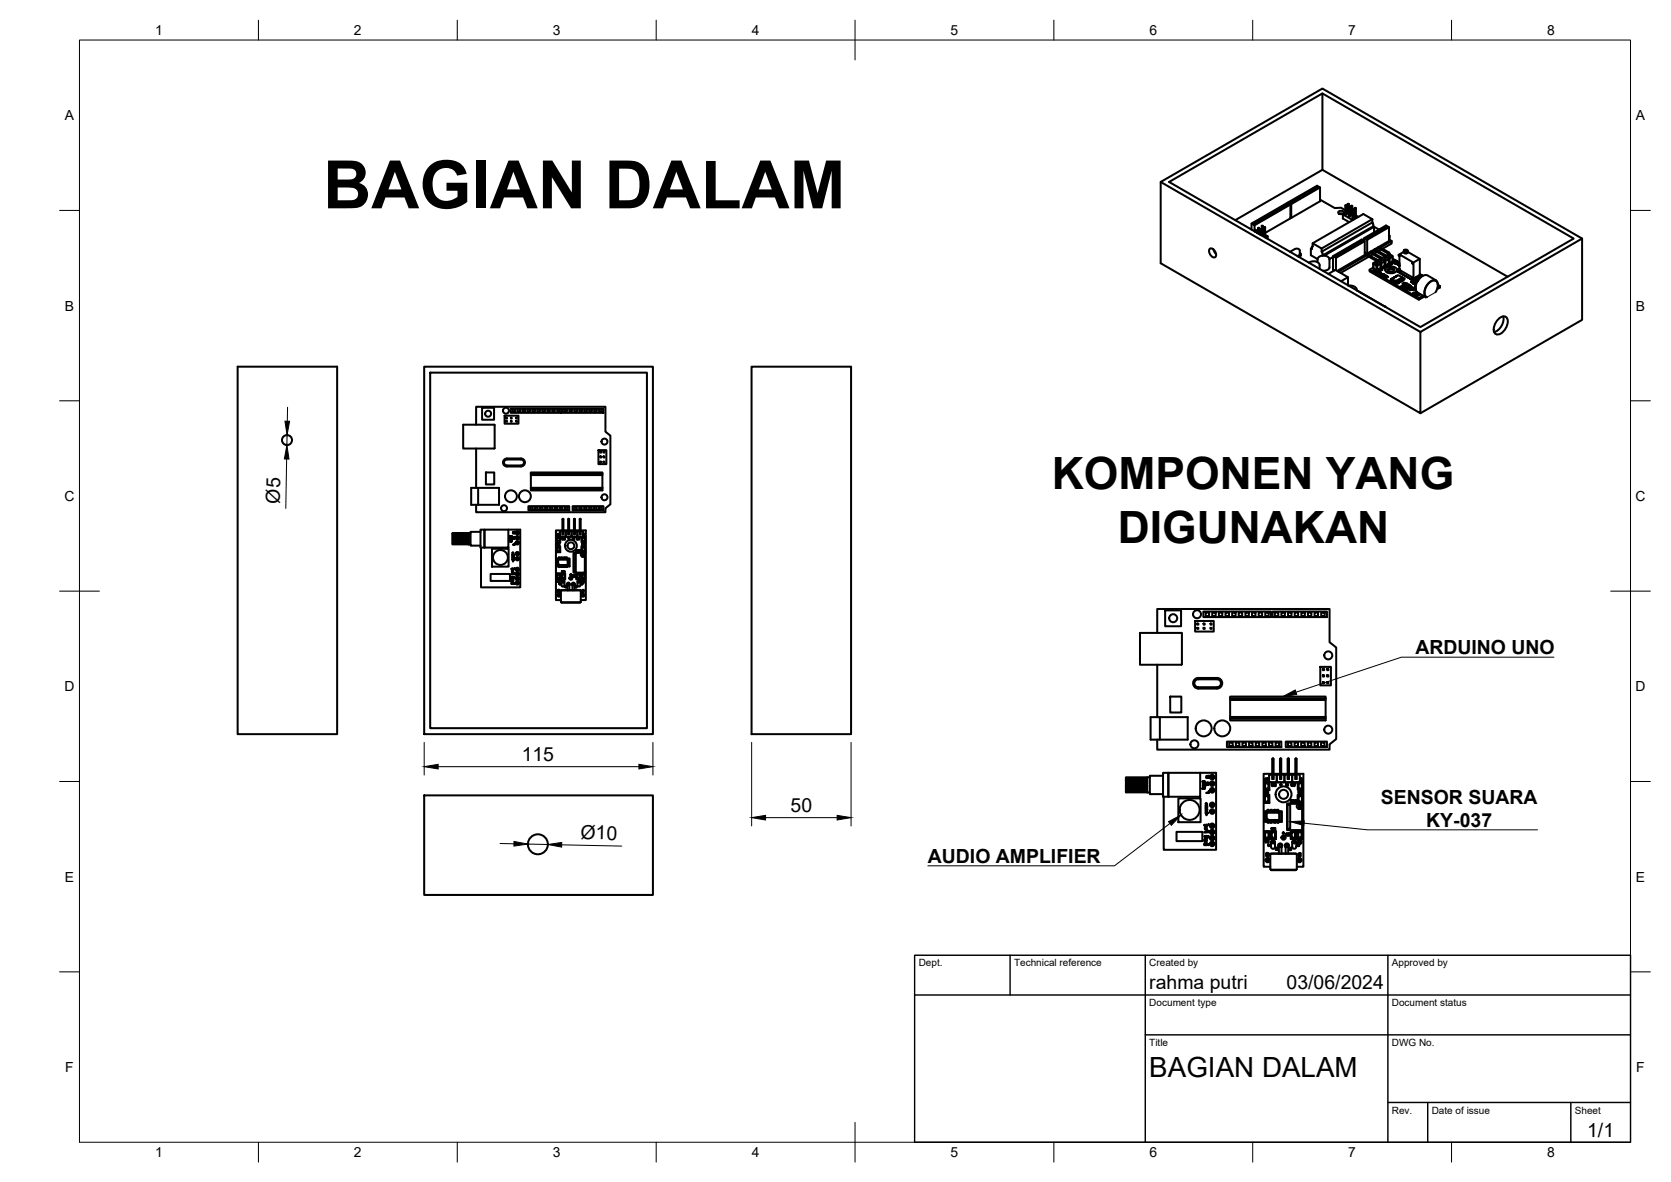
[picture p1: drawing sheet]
<svg xmlns="http://www.w3.org/2000/svg" width="420mm" height="297mm" viewBox="0 0 420 297" stroke-linecap="round" stroke-linejoin="round" font-family="sans-serif">
<defs><g id="words">
<text font-size="16.8" x="81.3" y="52.4">BAGIAN DALAM</text>
<g font-size="11.2">
<text x="264.5" y="122.9">KOMPONEN YANG</text>
<text x="281" y="136.4">DIGUNAKAN</text>
</g>
<text font-size="7" x="289" y="270.6">BAGIAN DALAM</text>
<g font-size="4.9">
<text x="70.3" y="126.5" transform="rotate(-89 70.3 126.5)">Ø5</text>
<text x="355.9" y="164.5">ARDUINO UNO</text>
<text x="131.2" y="191.2">115</text>
<text x="347.2" y="202">SENSOR SUARA</text>
<text x="198.8" y="204">50</text>
<text x="358.6" y="207.8">KY-037</text>
<text x="146" y="210.9" transform="rotate(1 146 210.9)">Ø10</text>
<text x="233.3" y="216.9">AUDIO AMPLIFIER</text>
<text x="289" y="248.5">rahma putri</text>
<text x="323.5" y="248.5">03/06/2024</text>
<text x="399.1" y="285.7">1/1</text>
</g>
<g font-size="3.5">
<text x="39" y="8.8">1</text>
<text x="89" y="8.8">2</text>
<text x="139" y="8.8">3</text>
<text x="189" y="8.8">4</text>
<text x="239" y="8.8">5</text>
<text x="289" y="8.8">6</text>
<text x="339" y="8.8">7</text>
<text x="389" y="8.8">8</text>
<text x="16.3" y="30.2">A</text>
<text x="411.3" y="30.2">A</text>
<text x="16.3" y="78">B</text>
<text x="411.3" y="78">B</text>
<text x="16.2" y="125.9">C</text>
<text x="411.2" y="125.9">C</text>
<text x="16.2" y="173.7">D</text>
<text x="411.2" y="173.7">D</text>
<text x="16.3" y="221.6">E</text>
<text x="411.3" y="221.6">E</text>
<text x="16.4" y="269.4">F</text>
<text x="411.4" y="269.4">F</text>
<text x="39" y="290.8">1</text>
<text x="89" y="290.8">2</text>
<text x="139" y="290.8">3</text>
<text x="189" y="290.8">4</text>
<text x="239" y="290.8">5</text>
<text x="289" y="290.8">6</text>
<text x="339" y="290.8">7</text>
<text x="389" y="290.8">8</text>
</g>
<g font-size="2.5">
<text x="231" y="242.9">Dept.</text>
<text x="255" y="242.9">Technical reference</text>
<text x="289" y="242.9">Created by</text>
<text x="350" y="242.9">Approved by</text>
<text x="289" y="252.8">Document type</text>
<text x="350" y="252.8">Document status</text>
<text x="289" y="262.9">Title</text>
<text x="350" y="262.9">DWG No.</text>
<text x="350" y="279.9">Rev.</text>
<text x="360" y="279.9">Date of issue</text>
<text x="396" y="279.9">Sheet</text>
</g>
</g></defs>
<!-- layer: Visible -->
<g fill="none" stroke="#000" stroke-width=".51">
<path d="M332.5 23.5l63.2 36.5-38.6 22.2-63.1-36.5 38.5-22.2v19.2l-21.9 12.6M291.8 45.7l65.3 37.7M314.7 57.7v-1.5l9-5.2 .8 .4v3.5l-6.4 3.6M314.7 56.2l.7 .4v1.5M315.1 56.1l.5-.3 .5 .3-.5 .3zM315.5 58.2v-.4l.1 .1v.3M315.5 57.8h.3M315.6 55.8v.6M315.6 57.9l.2-.1v.5M316 55.6l.5-.3 .4 .3-.4 .2zM316 58.5v-.4l.2 .5M316 58.1h.4"/>
<path d="M316.2 58.2l.2-.1v.6M316.3 58.1v-.8l.2 .1v1.3M316.3 57.3h.3M316.5 57.4l.1-.1v1.5M316.5 55.3v.5M316.9 59v-1.4l.1 .1v1.4M316.9 57.6h.3M316.9 58.8l-.1 .1M316.9 55.1l.5-.3 .4 .3-.4 .2zM317 57.7l.2-.1v1.5M317.2 56.8h.3M317.2 58.6h.1"/>
<path d="M317.4 54.8v.5M317.4 56.9l.1-.1v2.2l-.1 .1-.2-.1v-2.2l.2 .1v2.2M317.5 58.7l.3 .2M317.8 54.6l.4-.3 .5 .3-.5 .2zM317.8 57.1h.3M317.8 58.7l-.1 .1M318 57.2l.1-.1v2.2l-.1 .1-.2-.1v-2.2l.2 .1v2.2M318.1 59l.6 .4-.5 .3M318.2 54.3v.5M318.7 54l.4-.2 .5 .2-.5 .3zM318.7 59.4v.6M319.1 53.8v.5"/>
<path d="M319.6 53.5l.4-.2 .5 .2-.5 .3zM320 53.3v.5M320.4 53l.5-.2 .5 .2-.5 .3zM320.9 52.8v.5M321.3 52.5l.5-.3 .4 .3-.4 .3zM321.8 52.2v.6M322.2 52l.5-.3 .4 .3-.4 .3zM322.7 51.7v.6M323.1 51.5l.5-.3 .4 .3-.4 .3zM323.6 51.2v.6M323.9 51.1v-.3l7.3-4.1 .7 .4v3.5l-7.2 4.2-.2-.2M323.9 50.8l.8 .5v3.5"/>
<path d="M324.4 50.8l.4-.3 .5 .3-.5 .2zM324.5 51.4l-9.1 5.2M324.8 50.5v.5M325.2 50.3l.5-.3 .5 .3-.5 .2zM325.7 50v.5M326.1 49.7l.5-.2 .4 .2-.4 .3zM326.6 49.5v.5M327 49.2l.5-.2 .4 .2-.4 .3zM327.5 49v.5M327.9 48.7l.5-.2 .4 .2-.4 .3zM328.4 48.5v.5M328.8 48.2l.4-.3 .5 .3-.5 .3z"/>
<path d="M329.2 47.9v.6M329.7 47.7l.4-.3 .5 .3-.5 .3zM330.1 47.4v.6M330.6 47.2l.4-.3 .5 .3-.5 .3zM331 46.9v.6M331.9 50.2l3.7 2.1 1.6-.1 1.1 .6M331.9 47.1l-7.2 4.2M332.5 42.7l46.6 26.8M336.7 53.7l.5-.1 .5 .1M336.7 53.1l.5-.1a.58 .58 0 0 1 .7 .5l-.7 .3a.58 .58 0 0 1-.7-.5zM337.7 53.9v1l1.6 .9M337.7 53.9l2.4 1.4"/>
<path d="M338.3 53.5l-.6 .4M338.4 51.7l.2-.1v2.2l-.2 .1h-.1v-2.3l.1 .1v2.2M338.6 51.6h-.3M338.6 53l.2 .1M338.8 51.3h.4M338.8 53.2l-.2 .1M339 51.4l.2-.1v.8M339.1 53.6l-.3-.1v-2.2l.2 .1v2.2M339.1 52.1h.4M339.3 52.2l.2-.1v2.2l-.2 .1-.2-.1v-2.2l.2 .1v2.2M339.5 53.3l.2 .1M339.7 51.8h.3"/>
<path d="M339.9 51.9l.1-.1v2.2l-.1 .1-.2-.1v-2.2l.2 .1v2.2M340 53.6h.1M340 52.6h.4M340.2 52.7l.2-.1v2.3l-.2 .1-.2-.1v-2.3l.2 .1v2.3M340.4 53.8l.2 .2M340.6 52.3h.3M340.8 52.4l.1-.1v2.2l-.1 .1h-.2v-2.3l.2 .1v2.2M340.9 54.2l.6 .3M343 59.8l.8 .5v3.4M343.5 59.8l.4-.3 .5 .3-.5 .2zM343.9 59.5v.5M344.3 59.3l.5-.3 .4 .3-.4 .2z"/>
<path d="M344.8 59v.5M345.1 55.1v.8M345.1 55.1l-2.3-1.3-12.7 7.3M345.1 55.9l-12.8 7.4M345.1 55.1l-12.8 7.3M345.1 55.9l.2 .5M345.2 58.7l.5-.2 .4 .2-.4 .3zM345.3 56.4v.5l1.4 .8M345.3 56.9l-12.8 7.3M345.5 58.4v-1.4l-12.5 7.2M345.7 58.5v.5M346.1 58.2l.5-.2 .4 .2-.4 .3z"/>
<path d="M346.6 58v.5M347 57.7l.4-.2 .5 .2-.5 .3zM347.4 57.5v.5M347.9 57.2l.4-.3 .5 .3-.5 .3zM348.3 56.9v.6M349.2 59.1l.2 .1-.2 .9M349.2 57.1l-5.4 3.2M349.4 59.2l-.1 1M397.8 60l-40.7 23.4v20.5l-65.3-37.7v-20.5l40.7-23.4 65.3 37.7v20.4l-40.7 23.5M304.3 62.5a1.45 1.45 0 0 1 1.2 2.2 1.45 1.45 0 0 1-1.2-2.2zM305.1 62.7l.7 1.1M324.4 63.3l1.3-.8 .9 .1 .2 1.3-.5 .5"/>
<path d="M326.8 64.5l-.1 .1M326.8 64.3l-.3 .2M326.8 63.5l.3 .4-.3 .4M327.1 63.9v.4l-.3 .2M329.1 66l1.2-.4a1.32 1.32 0 0 1 1.5 1.1v.9M329.6 62.5v1.6l1.7 1M329.9 62l.2-.1-.3 .3v.4l-.2-.1 .2-.1M330.1 62v-.9l2.2 1.3v.9M331.3 65.9l.1-1 .6-.5 1.2-.1 .9 .5 .2 .4-.1 2.2-.7 .5-.8 .1M332.3 63.3l.3 .5M332.5 63.8v.4M332.5 64.2h.1"/>
<path d="M334 68.8l1.8-1 3.1 1.9-1.7 1M335.2 64.4l.7 .4v3.1M335.2 64.6l-.9 .5M335.4 68l-.2-.2v-3.4l7.2-4.2 .8 .4v3.5l-7 4M335.6 64.3l.5-.3 .4 .3-.4 .2zM336.1 64v.5M336.5 63.8l.5-.3 .4 .3-.4 .2zM337 63.5v.5M337.4 63.3l.4-.3 .5 .3-.5 .2zM337.8 63v.5M338.3 62.7l.4-.2 .5 .2-.5 .3zM338.7 62.5v.5"/>
<path d="M338.9 69.7v2l1.7 .3 .5 .6 .1 .4 6.9 4M339.2 62.2l.4-.2 .5 .2-.5 .3zM339.6 62v.5M340 61.7l.5-.2 .5 .2-.5 .3zM340.5 61.5v.5M340.9 61.2l.5-.3 .4 .3-.4 .3zM341.4 60.9v.6M341.8 60.7l.5-.3 .4 .3-.4 .3zM342.3 60.4v.6M343 60.5v-.7l5.5-3.1 .7 .4v3.5l-5.4 3.1-.6-.3M343 60.1l-.4 .2M343.2 60.6l-7.3 4.2"/>
<path d="M343.5 63.9v.2l2.6 1.6M343.7 64.2l-7.1 4.1M344.2 64.5l-7.1 4.1M344.6 63.3v.2l2.3 1.4M344.7 63.6l-.7 .4M345.2 63.9l-.7 .4M345.2 68l.5 .1-.2 .1zM345.3 66.1v1.4M345.3 67.2l-.9 .6M345.4 67.9l.3-.1v-.1l.3 .2zM345.6 62.7v.2l2.5 1.6M345.6 67.9v.1"/>
<path d="M345.7 67.9h.1zM345.7 63l-.7 .4M345.8 68.2l.7 .4v.2M345.8 68.3l-.1 .1 .9 .5 .6-.3-.2-.1 .1 .1M346 65.7l-.7 .6M346 65.7v.5l.2 .1 .2-.1v-.5M346.1 66.7h.2v1.2h-.2zM346.1 66.7l-.8-.4v1.2l.8 .4M346.2 65.8v.5M346.2 68l-.7 .4 1.1 .6 .7-.4-.7 .4-1.1-.6M346.2 63.3l-.6 .4M346.3 66.7l.8-.4v1.2l.2-.2h-.2"/>
<path d="M346.4 67.9l3.5-2zM346.4 65.7l-.3-.5-2.4-1.4-.2 .1 2.4 1.4 .3 .5M346.4 65.7l.7 .6M346.4 65.7l1 .4v1.2M346.4 67.9h-.1M346.6 62.1l.2-.1 2.4 1.4 .3 .5M346.6 62.1v.2l2.4 1.4M346.6 62.1l2.4 1.4M346.7 62.4l-.6 .4M346.8 67.9l.4 .1zM346.9 69.1l.2-.2 .3 .2-.1 .1zM346.9 67.9l.3 .1z"/>
<path d="M347 64.9l.1 .2M347 68.3v.2l-.5 .3-.7-.4v-.2l.5-.3 .7 .4-.5 .3M347 68.4l.3 .2M347.1 67.7l.2-.1 .3 .2-.3 .1zM347.1 66.1h.1M347.2 68.9l.1-.1 .4 .2zM347.2 67.7l.3 .1zM347.2 69.3l1.1 .7zM347.3 62.7l-.7 .4M347.4 66.1l.7-.4v1.2M347.4 69.3h.1h-.1l.9 .6 .5-.3-.1-.1 .1 .1M347.4 65.1l.7 .6"/>
<path d="M347.4 65.1v.5l-.2 .1-.2-.1v-.5l-.6 .4M347.4 65.1l1 .4v1.2M347.4 65.1l-.3-.5-2.4-1.4-.1 .1 2.5 1.5 .1 .9M347.5 69.2l.7 .4v.2M347.9 68.9l-.7 .4M348 67.2l.3 .1h-.3zM348.1 65.5h.1M348.1 66.7h.2M348.1 64l-2.3-1.4-.2 .1 2.4 1.4 .2 .3 .1 .7M348.2 64l.2 .5M348.3 70l.7-.4zM348.3 66.7l-.2 .1"/>
<path d="M348.4 65.5l.8-.4v1.2l.1-.2-.1 .1M348.4 67.4a1.95 1.95 0 0 1 2.8 .3 1.29 1.29 0 0 1-1.7 1 .9 .9 0 0 1-.9-.3 .9 .9 0 0 1-.2-1zM348.4 64.5l.8 .6M348.4 64.5v.5l-.1 .1-.2-.1v-.5l-.7 .4M348.4 64.5l1 .4v1.3M348.7 69.3v.2l-.5 .3-.7-.4v-.2l.5-.3 .7 .4-.5 .3M348.7 69.4l.3 .2M348.7 66.8l.1-.1a.19 .19 0 0 1 .3-.1 .21 .21 0 0 1-.1 .4v-.2zM349 67.6l.4-.2h.7l.5 .4a.99 .99 0 0 1-1.7 0zM349 68l.8-.3 .7 .3M349 63.5l.3 .5M349 63.7l.1 .2"/>
<path d="M349.1 63.9v.5l.2 .1 .2-.1v-.5l.7 .6M349.1 63.9l-.7 .4M349.2 64.9h.1M349.2 60.2l.7 .4-2.8 1.6M349.3 64v.5M349.4 64.9l.8-.4v1.2M349.4 66.3l.4 .2-.2 .1zM349.5 66.4l.3 .1zM349.6 66.3l.3-.2 .2 .2zM349.6 70.6l.2-.2-.2 .2 1.3 .7 .3-.2M349.8 70.2h-.1l.1 .1M349.8 70.2v.1"/>
<path d="M349.8 70.2h.1M349.8 70.3h.1M349.8 66.3h.2zM349.8 70.2l1.1 .6v.3l-1.1-.6zM349.8 70.1v.1M349.8 70.3l-.3 .3M349.9 60.6v.6l-2.3 1.3M349.9 65.9h.1M350 70l-.2 .1M350 70h.1M350 65.8l-.1 .1M350.1 70h.1"/>
<path d="M350.1 65.8l.2-.1-.2 .1 .9 .5 .6-.3-.2-.1 .2 .1M350.2 65.2l.2 .1-.2 .2M350.2 65.3h.1l-.1 .1M350.2 65l1.7 1M350.2 69.9h.1M350.2 69.9l-.1 .1M350.3 69.9h.1M350.3 69.9h-.1M350.3 65.6l.7 .4v.2M350.4 69.8l-.2 .1M350.4 69.8h.1M350.5 69.8h.1"/>
<path d="M350.7 69.7h.1M350.7 69.7l-.2 .1M350.7 65.4l-.5 .2M350.7 69.6v.1M350.7 65.3l-.4 .3v.2l.7 .4 .4-.2v-.2M350.7 65.3l.7 .5-.4 .2M350.8 69.5l-.1 .1M350.8 70.6h.2M350.9 69.5h.1M350.9 70.5l.1 .1zM350.9 69.5v.1M351 66.4l.7-.4z"/>
<path d="M351 66.4l-1-.6 1 .6M351.1 70.8l.1 .1h-.1M351.1 69.4h.1M351.1 69.4l-.2 .1M351.3 71h.1M351.2 71l-.3 .1M351.2 71l.1 .1M351.3 71.1h.1M351.3 69.3l-.2 .1M351.4 70.8l-.3 .1M351.4 70.8v.2M351.4 65.8l.3 .2"/>
<path d="M351.5 71.1h.1l-.3 .1M351.5 68.2l3.5 2.1zM351.5 71v.1M351.6 68.2l.1-.1-.1 .1 3.4 2 .2-.1-.2-.2 .2 .1M351.6 70.7l-.1-.1 .2 .3M351.6 70.7h.1M351.7 70.7l-.3 .2M351.7 70.7l-.3 .3M351.7 64l.2 .3v3.5l3.3 2M351.7 67.9l.2 .1M351.7 68.1l-.2 .1M351.7 70.9h.1"/>
<path d="M351.7 70.9l-.2 .2M351.8 70.6h-.3M351.8 70.6h.1M351.9 67.5h.1M351.9 66.8h.1M351.9 70.6v.2M351.9 67.6h-.2h.2M351.9 67.7h-.5l.4 .2M351.9 66.2l-.3 .1h.3M351.9 66.5l-.2 .1-.1-.3-.2 .1 .5 .2M351.9 67.8l-.2 .3M351.9 66.7l-.2 .1 .2 .1-.2-.1"/>
<path d="M351.9 70.8h.1M351.9 70.8l.1 .1M351.9 70.3l.2 .2M351.9 70.4h.2M352 70.9h-.3M352 64l-.1 .3v-.2M352 67.9l-.1 .3M352.1 70.4v.1M352.1 72.1l1 .6-1-.6 .3-.1 .7 .4v.2M352.1 70.4l-.3 .2M352.1 70.5v.1M352.1 70.6l-.2 .1"/>
<path d="M352.1 70.6h.1M352.1 70.6v.1M352.1 70.7h.1M352.1 70.7l-.2 .1M352.2 68l-.5 .2M352.2 72.1l.9 .6 .6-.4-.2-.1 .2 .1M352.3 70.3l-.4 .1M352.3 70.3v.1M352.3 70.4v.2M352.3 70.6h.1M352.3 70.6l-.2 .1M352.4 72l-.2 .1 .2-.1"/>
<path d="M352.5 70.2l-.2-.1 .2 .1M352.5 70.2h.1M352.5 70.2l-.2 .1M352.5 70.2v.2M352.5 70.4l-.2 .1M352.5 70.4h.1M352.6 70.4l-.3 .2M352.6 69.7l-1-.6-1.8 1M352.6 71.3l.3-.1v.2h.2zM352.7 70.1v-.3l-1.8 1-1.1-.6M352.7 70.1h-.4M352.7 70.1v.2"/>
<path d="M352.7 70.3l.5-.3-2.3 1.4-1.4-.8 1.4 .8 .4-.2M352.7 70.3h.1M352.7 70.3l.1 .1M352.8 70.4h-.2M352.8 70.4h.1M352.9 71.2l.2-.2 .4 .2zM352.9 71.6l.3-.2 .7 .4v.3M352.9 71.6l1.1 .6 .7-.4-.7 .4zM353 63v.6l.5 .1 .4-.1v-.6M353 63.3l-1.3 .7h.3l3.2 1.9-.2 .1M353 62.9l.7 .4M353 70l-.3-.2 .4 .2-.4 .3"/>
<path d="M353 62.9l.1 .3 .6 .1M353.1 71.6l.1-.1-.1 .1 .9 .5 .5-.3M353.1 71.3h.1M353.2 71.2h.1zM353.2 70l-.6-.3-1.7 1M353.2 63v-.2l.7 .4M353.2 62.8h.6l.1 .4M353.4 72.8h.4v.1zM353.5 72.1v.2l-.4 .3-.7-.4v-.2l.4-.3 .7 .4-.4 .3M353.5 72.1l.3 .2-.7 .4 .7-.4M353.6 72.6l.3-.1 .3 .2-.3 .1zM353.7 63.3v.2l.2-.1"/>
<path d="M353.7 63.3l.2 .1M353.8 72.7h.1M353.9 63.2v.2M353.9 72.7h.2zM353.9 63.3l3.1 1.8-1.8 1-.2-.1M354.4 71.6v.2l-.5 .3-.7-.4v-.3l.5-.2 .7 .4-.5 .2M354.4 71.7l.1 .1-.1-.1M354.4 71.6l.3 .2M354.4 72.8l.3 .1zM354.4 72.4l.7 .4-.7-.3M354.5 72.2l.5 .1-.5 .1zM354.8 70.7l.2 .2z"/>
<path d="M355 72.3l-.3-.2-.2 .2 .3-.1 .1 .1M355 72.1l.7 .5-.2 .3-.4-.1 .4 .1 .2-.2M355 72.1h-.5v.3l-.1-.1M355 70.3l.2-.1zM355 66l.2 .3M355.2 66.3l.2-.1v3.7l-.2 .1M355.2 66.1v.2M355.2 69.8l.2 .1M355.2 69.8l-.2 .1M355.3 70.6l.5 .1-.3 .1zM355.4 71l.3 .1-.3 .1zM355.4 70.6h.1"/>
<path d="M355.7 73.8l.3-.2-.5-.1-.2 .2 .2 .1 .1-.1-.2-.1h.3l.2 .1-.2 .1M355.7 70.1l.2-.1-.2 .1 .2 .1M355.7 73.8h.1M355.7 70.6h.2M355.8 70.5l.1 .1M355.9 70.5h.1M355.9 70.4l-.4 .1 .3 .1M355.9 69.9l-.3 .2 .3 .2-.3-.2M355.9 69.9v2.1M355.9 71.1l-.4-.2-.4 .2 .4 .3 .4-.2M355.9 69.9l.3 .1M355.9 71.8l-.2 .2 .3 .2"/>
<path d="M355.9 69.8l-.7 .4v-.2M355.9 72.5h.1M355.9 72.4l-.1 .1 .2 .1M356 74l.5-.1 .3 .3-.5 .1zM356.2 73.2l1.6 1.1v.4l-1.1 .6v-.4l1.1-.6M356.2 70h.1M356.2 70l.5 .3M356.2 74l.4 .1-.4 .1zM356.4 70.2l.2 .2M356.4 70.2v.6M356.4 70.4l.2 .1M356.4 70.6h.1"/>
<path d="M356.4 70.5h.1M356.4 69.6l.6 .3M356.5 69.6a.36 .36 0 0 0-.4 0 .36 .36 0 0 0-.2 .3M356.6 70.3h.1M356.7 74.9l-12.3-7.1v.4l12.3 7.1M356.8 69.4l-.3 .2 .3 .2-.4-.2-.2 .4M356.8 69.4v.2M356.8 69.6h.1M356.8 69.5l-.2 .1 .2 .1M356.8 69.4h.1M356.8 69.2l-.5 .3M356.8 69.4l.3 .1"/>
<path d="M357 65.1v3.9M357 68.9l.1 .1M357 69h.1M357.1 69.5l.2 .1M357.3 69.6h.1M357.4 69.1a.36 .36 0 0 0-.6 .3v.4M357.4 69.1l.4 .2M357.4 69.1l-.3 .2v.2M357.8 74.3l.7 .4M361 70.6h.1M361 73.4l.4-1a1.22 1.22 0 0 0 .1-1.3 1.22 1.22 0 0 0-1.2-.6 3.1 3.1 0 0 0-1.8 4l.3 .2M361 70.5a2.63 2.63 0 0 0-2.8 2.5 1.42 1.42 0 0 0 .5 1.7"/>
<path d="M361.3 72.7l.8-.4v-.5l-.6-.3-.2-.9-2.4-1.4-.7-.1-.9 .6-1 1.3-.4 1.6 .4 .8M362.1 71.8l-.6 .4M378 79.5a3.5 3.5 0 0 1-2.3 3.9M59.8 92.1h25v92.4h-25zM106.7 92.1h57.5v92.4h-57.5zM108.2 93.6h54.5v89.4h-54.5zM189 92.1h25v92.4h-25zM376.9 80.1a1.26 1.26 0 0 1 1.7-.5 1.26 1.26 0 0 1 .5 1.7 3.3 3.3 0 0 1-2.6 2.8 1.57 1.57 0 0 1-.7-2.5zM119.7 106.7v-4.5h32.5v6.3l1.3 1v17.2l-1.3 1v1h-32.5v-1.8M119.7 112.7v9.9M121.2 102.5h3v3h-3zM122.2 118.7h2.1v3h-2.1z"/>
<path d="M124.4 106.8l-7.9-.1v6h7.8l.1-5.9M126.8 115.5l.7-.3h3.5a1.01 1.01 0 0 1 1 1 1.01 1.01 0 0 1-1 1h-3.5a1.01 1.01 0 0 1-1-.6 1.01 1.01 0 0 1 .3-1.1zM126.9 104.5h3.5v2h-3.5zM126.9 115.7l.6-.2h3.5a.75 .75 0 0 1 .7 .7 .75 .75 0 0 1-.7 .8h-3.5a.75 .75 0 0 1-.7-.5 .75 .75 0 0 1 .1-.8zM127.3 105.8h.2v.2h-.2zM127.3 105h.2v.2h-.2zM128.4 102.7h12.8v1h-12.8zM128.5 105.8h.2v.2h-.2zM128.5 105h.2v.2h-.2zM128.8 102.9h.7v.7h-.7zM129.8 105.8h.2v.2h-.2zM129.8 105h.2v.2h-.2z"/>
<path d="M130.1 102.9h.6v.7h-.6zM131.3 102.9h.7v.7h-.7zM132.6 102.9h.6v.7h-.6zM133.5 119v-.3h18v.3M133.5 119v4.2h18v-.6M133.5 119h18M133.5 119.4h18M133.8 102.9h.7v.7h-.7zM135.1 102.9h.6v.7h-.6zM136.3 102.9h.7v.7h-.7zM137.6 102.9h.6v.7h-.6zM138.9 102.9h.6v.7h-.6z"/>
<path d="M140.1 102.9h.6v.7h-.6zM141.5 102.7h10.2v1h-10.2zM141.9 102.9h.6v.7h-.6zM143.2 102.9h.6v.7h-.6zM144.4 102.9h.7v.7h-.7zM145.6 102.9h.7v.7h-.7zM146.9 102.9h.7v.7h-.7zM148.1 102.9h.7v.7h-.7zM149.4 102.9h.7v.7h-.7zM150.5 113.1h2v3.5h-2zM150.6 102.9h.7v.7h-.7zM150.9 116h.3v.2h-.3z"/>
<path d="M150.9 114.7h.3v.3h-.3zM150.9 113.5h.3v.2h-.3zM151.5 119v3.6M151.7 116h.3v.2h-.3zM151.7 114.7h.3v.3h-.3zM151.7 113.5h.3v.2h-.3zM113.8 136.1v.2h4l-4 .1v.2h4l-4 .1 4 .1-4-.1M113.8 134.8v.2h4v.1l-4 .1h4M113.8 135.2v.1h4M113.8 135.3l4 .2v.1M113.8 135.7v.2h4l-4 .1v.1h4M113.8 134.5l4 .1v.1l-4 .1h4"/>
<path d="M113.8 135.6h4zM113.8 135.5v.2h4M113.8 134h4M113.8 134v.1M113.8 134.1v.1M113.8 134.3v.1M113.8 134.6v.1M113.8 135v.1M113.8 135.9v.1M113.8 136.3v.1M113.8 136.6h.1M117.8 134l-4 .1h4l-4 .1v.1h4l-4 .1v.1h4"/>
<path d="M117.8 134h-4M118.3 133.9h-.5v2.9h.5M118.5 122.6h7v4.3h-7zM120.2 122.6v4.3M120.8 133.1h1v4.5h-1zM120.8 133.7h-2.5v3.4h2.5M121.8 133.1h6v4.5h-6zM123.7 137.9h4.2v4.5h-4.2zM127.8 133.1h3v14.5h-9.9v-10M128.2 134.8l.5-.1zM128.2 136.1h.1M128.3 136.1h.4z"/>
<path d="M128.3 134.9h.4v.3h-.4l.3-.1zM128.3 135.7h.4l-.3 .1 .3 .2h-.4zM128.3 135.3h.4l.1 .3h-.5zM128.8 138.9l.2-.1 .1 .2-.2 .1zM128.9 139.8l.2 .1-.2 .1 .2 .1-.2 .1 .2-.2h-.2l.2-.1zM128.9 139.3l.2 .1h-.2zM128.9 139.6l.1 .1zM128.9 139.5h.1v.2l.1-.2v.2h-.2zM129 136.8h.4l.1-.2v.3zM129 135h.1a.19 .19 0 0 0 0 .3 .19 .19 0 0 0 .3 0 .19 .19 0 0 0-.1-.3l-.1 .1v-.2l.3 .2-.2 .3-.3-.1zM129 133.7l.2 .1 .3-.2-.3 .3 .3 .2h-.5zM129 133.8h.2v.2h-.2z"/>
<path d="M132.9 127.2h10.2v1.1h-10.2zM133.3 127.4h.6v.7h-.6zM133.5 122.9h18M133.5 122.6h18M134.5 127.4h.7v.7h-.7zM135.8 127.4h.6v.7h-.6zM137.1 127.4h.6v.7h-.6zM138.3 127.4h.6v.7h-.6zM139.6 127.4h.6v.7h-.6zM139.9 134.8h1v1.5h-1zM139.9 137.3h1v1.5h-1zM140 137.4h.8v1.3h-.8z"/>
<path d="M140 134.9h.8v1.3h-.8zM140 136.7h.3l-.1 .4zM140 134.2h.3l-.2 .1 .2 .1v.2h-.3l.2-.1zM140 137.5h.7v1h-.7zM140.1 135.1h.6v1h-.6zM140.4 136.7h.3v.4zM140.4 134.1l.2 .2 .1-.2v.5h-.3zM140.5 134.4l.1 .1zM140.8 127.4h.6v.7h-.6zM141.1 133.4h.3h-.4l-.2 .2v1.1l.2 .2h1.1l.2-.2v-1.1l-.2-.2h-.4h1.2l-.6 .2v1.1l.1 .2h1.1l.2-.2v-1.1l-.6-.2h1.2l-.6 .2v1.1l.2 .2h1.1l.2-.2v-1.1l-.2-.2h-.4h1.2l-.6 .2v1.1l.1 .2h1.1l.2-.2v-1.1l-.6-.2M141.1 134.9h4.9M141.4 135.2l.1 .3z"/>
<path d="M141.4 130.5h.3h-.3v3.8h.3v-3.8M141.4 133.3h-1.6v17.5h1.2M141.7 133.3h1.2M141.7 135.2h.4v.4h-.4zM141.8 135.3l.2-.1v.3zM142 127.4h.7v.7h-.7zM142.2 134.8h.2M142.2 133.5h.1M142.9 130.5h.2h-.2v3.8h.2v-3.8M143 135.2l.2 .1-.1 .2-.2-.1zM143.1 133.3h1.2M143.6 134.8h.2"/>
<path d="M143.6 133.5h.2M144 127.2h7.7v1.1h-7.7zM144 135.2a.24 .24 0 0 1 .3-.1 .24 .24 0 0 1 .1 .4 .24 .24 0 0 1-.4 0l.3-.2-.2-.1 .1 .2h-.2zM144.3 130.5h.3h-.3v3.8h.3v-3.8M144.4 127.4h.6v.7h-.6zM144.5 138.9h2.5v5h-2.5v-.3h.3v-4.4h-.3zM144.5 139.2h.3M144.5 139h-.2v4.8h.2M144.6 133.3h1.2M144.8 138.2h.3l-.1 .5zM145.1 134.8h.2M145.1 133.5h.1"/>
<path d="M145.1 135.3l.1 .2zM145.2 138.2l.2 .2 .1-.2v.5l-.3-.1zM145.3 138.5l.1 .1zM145.3 135.2h.5l-.2 .4zM145.5 135.3l.1 .2zM145.6 127.4h.7v.7h-.7zM145.8 138.2l.2 .5-.2-.3-.2 .3zM145.8 130.5v3.8h.2v-3.8h-.2h.2M146 133.4h.1M146 133.3h1.3v17.5h-1.3M146 134.9h.1M146.2 137.3h1v1.5h-1z"/>
<path d="M146.3 137.4h.8v1.3h-.8zM146.3 134.9h.8v1.3h-.8zM146.4 136.7h.3l-.2 .2 .2 .1-.1 .1-.2-.1 .1-.3zM146.4 135.1h.6v1h-.6zM146.4 137.5h.6v1h-.6zM146.4 138.9v1M146.5 134.8h.7v1.5h-1v-1.4M146.6 134.2v.2M146.6 138.9v1M146.6 138.9h-.2M146.6 138.9a.5 .5 0 0 1 .3 .8 .5 .5 0 0 1-.8 0 .5 .5 0 0 1 .3-.8M146.7 134.1l.2 .2 .1-.2v.5l-.3-.1z"/>
<path d="M146.7 136.7h.3v.4zM146.8 134.4l.1 .1zM146.9 127.4h.6v.7h-.6zM147 139l.2-.1h-3v5h.3M148.1 127.4h.7v.7h-.7zM149.4 127.4h.6v.7h-.6zM150.6 127.4h.7v.7h-.7zM123.4 144.2h4.8v1.8h-4.8zM128.5 142.9h.6zM128.6 144.3h.4l.1-.3v.3zM128.6 145.1l.5-.1zM128.6 146.4l.3 .1 .2-.2-.2 .4h.2l-.5 .1z"/>
<path d="M128.7 146.5l.1 .2zM128.7 143.1h.4v.2l-.4 .1 .3-.1zM128.7 145.2h.4v.2l-.4 .1 .3-.1zM128.9 140.5l.4 .2h-.4zM129 141v.1zM129.2 145.1l.1-.1 .2 .2-.2 .1zM129.2 144.2l.1-.2 .2 .2-.2 .1zM129.4 142.8v.2zM129.4 146.6v.2zM139.9 144.1h1v1.5h-1zM140 144.2h.8v1.3h-.8zM140 145.8h.3l-.1 .5z"/>
<path d="M140.1 144.3h.6v1h-.6zM140.3 140.6v1.4h2.5M140.3 142h2.5v-1.4h-2.5v1.4M140.3 140.6h2.4v1.4M140.4 145.8l.2 .2 .1-.2v.5l-.3-.1zM140.4 148.3a.23 .23 0 0 1 .3 .3 .23 .23 0 0 1-.4 .1l.2 .2 .4-.3-.1-.3-.3-.1-.3 .1v.3h.3l-.1-.3M140.4 146v.1M140.5 142.3l.3 .1M140.5 140.2l.3 .1M140.5 140.3h-.5v2.1h3.2v-2.1h-.6M140.5 140.4h-.4v1.8h.4M140.5 142v.3"/>
<path d="M140.5 146.1l.1 .1zM140.6 146.7l.2-.1 .1 .2-.2 .1zM140.8 142v.5h-.3v-.2M140.8 140.3v-.2h-.3v.5M140.8 140.3v.3M140.8 140.3h.3M140.8 142.2h.3M140.8 140.4h.3M141 148.4l.1 2.9h4.9v-2.9M141.1 148.4h4.9M141.1 140.2l.3 .1M141.1 142v.5h.3v-.2"/>
<path d="M141.1 144.1h1v1.5h-1zM141.2 151.3h4.7M141.2 144.2h.8v1.3h-.8zM141.2 146l.2-.2a.37 .37 0 0 1 .5 .4v1l-.5 .2-.2-.3zM141.3 143.5h.3l-.2 .3 .1 .1h-.2l.2-.3zM141.3 144.3h.6v1h-.6zM141.3 146.1l.3-.2 .2 .2-.2 .3-.3-.1M141.4 142.3l-.3 .1M141.4 140.3v-.2h-.3v.5M141.4 140.3v.3M141.4 142v.3M141.4 140.3h.3"/>
<path d="M141.4 142.2h.3M141.4 140.4h.3M141.6 143.5l.3 .2 .1-.2v.5l-.3-.1zM141.7 143.7v.1M141.7 142.3l.3 .1M141.7 140.3v-.2h.3v.5M141.7 140.3v.3M141.7 142v.3M141.8 143.7l.1 .2zM142 140.2l-.3 .1M142 142v.5h-.3v-.2M142 140.3h.3"/>
<path d="M142 142.2h.3M142 140.4h.3M142.1 147.2a.25 .25 0 0 1 .3 .1 .25 .25 0 0 1 0 .3 .25 .25 0 0 1-.4 0l.4-.1-.1-.2-.3 .1zM142.3 142.3l.3 .1M142.3 140.2l.3 .1M142.3 142v.3M142.6 142v.5h-.3v-.2M142.6 140.3v-.2h-.3v.5M142.6 140.4h.5v1.8h-.5M142.6 140.3v.3M142.7 147.1a.39 .39 0 0 1-.1-.6 .39 .39 0 0 1 .6 0 .39 .39 0 0 1-.1 .6M142.7 147.1h.5"/>
<path d="M142.7 147.1v1.2h.5v-1.2M142.7 146.8v.3M142.7 148.3l-1.4 .1M142.8 140.6h-.1M143.1 146.8h.1M143.1 146.8l-.2-.2-.2 .2M143.2 146.8v.3M143.2 148.3h.7M143.5 144.3l.2 .1-.1 .2-.2-.1zM143.9 147.1a.39 .39 0 0 1 0-.6 .39 .39 0 0 1 .6 0 .39 .39 0 0 1-.1 .6M143.9 147.1h.5M143.9 147.1v1.2h.5v-1.2"/>
<path d="M143.9 146.8v.3M144.1 144.6h.2h-.3l.2 .4 .1-.2-.2 .1v-.3M144.4 144.5l.2 .2 .1-.2v.5l-.3-.1zM144.4 146.8h.1M144.4 146.8l-.2-.2-.3 .2M144.4 146.8v.3M144.4 148.3l1.4 .1M144.4 144.7v.1M144.5 144.7l.1 .2zM144.9 144.1h1v1.5h-1zM144.9 147.2l-.2 .1 .2 .2-.2 .2 .3-.1v-.1M144.9 147.2h.1"/>
<path d="M144.9 147.4l.1 .1M144.9 147.2l-.1 .2h.2M145 144.2h.8v1.3h-.8zM145.1 144.3h.6v1h-.6zM145.3 146l.1-.2a.37 .37 0 0 1 .5 .4v1l-.5 .2-.2-.4zM145.4 146.3v-.3l.3-.1 .1 .3-.3 .2M146.1 144.1h1v1.5h-1zM146.2 144.2h.8v1.3h-.8zM146.3 146.6l.2 .1-.1 .2-.2-.1zM146.3 144.3h.6v1h-.6zM146.4 148.6l.1 .1M146.5 148.6h.1"/>
<path d="M146.7 148.3l-.1 .2a.2 .2 0 0 1 .2 .2 .2 .2 0 0 1-.1 .2 .2 .2 0 0 1-.3-.1h.2v-.1M146.7 148.2a.24 .24 0 0 0-.3 .1 .24 .24 0 0 0 0 .3M147 143.8h.2l-.2 .1M291 159.1v-6.1h43.3v8.4l1.7 1.3v23l-1.7 1.4v1.3h-43.3v-2.5M293 153.4h4v4h-4zM300.5 156h4.7v2.7h-4.7zM301 157.8h.3v.2h-.3zM301 156.7h.3v.3h-.3zM302.6 153.7h17v1.4h-17zM302.6 157.8h.3v.2h-.3zM302.6 156.7h.3v.3h-.3zM303.1 154h.9v.8h-.9z"/>
<path d="M304.4 157.8h.3v.2h-.3zM304.4 156.7h.3v.3h-.3zM304.8 154h.9v.8h-.9zM306.5 154h.8v.8h-.8zM308.1 154h.9v.8h-.9zM309.8 154h.9v.8h-.9zM311.5 154h.8v.8h-.8zM313.1 154h.9v.8h-.9zM314.8 154h.9v.8h-.9zM316.5 154h.9v.8h-.9zM318.1 154h.9v.8h-.9zM320 153.7h13.7v1.4h-13.7z"/>
<path d="M320.5 154h.9v.8h-.9zM322.2 154h.9v.8h-.9zM323.9 154h.8v.8h-.8zM325.5 154h.9v.8h-.9zM327.2 154h.9v.8h-.9zM328.9 154h.8v.8h-.8zM330.5 154h.9v.8h-.9zM332.2 154h.9v.8h-.9zM291 167.1v13.1M294.2 175.1h2.8v4h-2.8zM297 167l.2-.1-.1-7.8h-10.5v8h10.4M300.5 170.6l.8-.2h4.7a1.34 1.34 0 0 1 1.3 1.3 1.34 1.34 0 0 1-1.3 1.3h-4.7a1.35 1.35 0 0 1-1.2-.9 1.35 1.35 0 0 1 .4-1.5z"/>
<path d="M301.3 170.7h4.7M306 170.7a1.01 1.01 0 0 1 1 1 1.01 1.01 0 0 1-1 1h-4.7a1.01 1.01 0 0 1-1-1 1.01 1.01 0 0 1 1-1M309.3 175.5v-.4h24v.4M309.3 175.5v5.5h24v-.8M309.3 175.5h24M309.3 175.9h24M332 167.6h2.6v4.6h-2.6zM332.6 171.4h.4v.3h-.4zM332.6 169.7h.4v.3h-.4zM332.6 168.1h.4v.3h-.4zM333.3 175.5v4.7M333.7 171.4h.3v.3h-.3z"/>
<path d="M333.7 169.7h.3v.3h-.3zM333.7 168.1h.3v.3h-.3zM106.7 199.9h57.5v25h-57.5zM283.1 195.4h5.3l-5.3 .1 5.3 .1-5.3 .1v.2h5.3h-5.3v.2h5.3M283.1 198.2v.2h5.3v.2h-5.3v.2h5.3v.1h-5.3v.2h5.3M283.1 196.5v.3h5.3v.1l-5.3 .1h5.3M283.1 197v.2h5.3M283.1 197.2v.1h5.3v.2l-5.3 .1h5.3M283.1 197.7v.2h5.3v.2h-5.3v.1h5.3M283.1 196.1l5.3 .1v.2h-5.3v.1h5.3M283.1 197.6v.1h5.3M283.1 199.1h5.3"/>
<path d="M283.1 195.4v.1M283.1 195.6v.1M283.1 195.9h.1M283.1 196.2v.2M283.1 196.8v.1M283.1 197.3v.2M283.1 197.9v.2M283.1 198.4v.2M283.1 198.8v.1M283.1 199.1h.1M288.4 195.4h-5.3M288.4 199.1h.1"/>
<path d="M289.1 195.3h-.7v3.9h.7M289.3 180.2h9.3v5.7h-9.3zM291.6 180.2v5.7M292.4 194.2h1.4v6h-1.4zM292.4 195h-3.3v4.6h3.3M293.8 194.2h8v6h-8zM301.8 194.2h4v19.4h-13.2v-13.4M302.3 198.2h.1M302.3 196.4l.6-.1-.4 .2zM302.5 198.2l.4 .1zM302.5 196.6h.4v.3l-.4 .1 .4-.2zM302.5 197.2a.24 .24 0 0 1 .3-.1 .24 .24 0 0 1 .1 .3l.2 .1h-.6z"/>
<path d="M302.5 197.7h.4l-.4 .1 .4 .2h-.4zM303.3 199.2h.6l.1-.3v.4zM303.3 195h.3l.1 .1 .3-.2-.3 .3v.2l.3 .1h-.7zM303.3 196.8l.2-.1a.27 .27 0 0 0-.1 .4 .27 .27 0 0 0 .4 0 .27 .27 0 0 0 0-.4l-.2 .2v-.3h.3a.35 .35 0 0 1 0 .5 .35 .35 0 0 1-.4 .1 .35 .35 0 0 1-.2-.4zM303.4 195.1h.2v.3h-.2zM308.5 186.4h13.7v1.4h-13.7zM309.1 186.6h.8v.9h-.8zM309.3 180.6h24M309.3 180.2h24M310.7 186.6h.9v.9h-.9zM312.4 186.6h.9v.9h-.9zM314.1 186.6h.8v.9h-.8z"/>
<path d="M315.7 186.6h.9v.9h-.9zM317.4 186.6h.9v.9h-.9zM317.8 199.8h1.4v2h-1.4zM317.9 196.5h1.3v2.1h-1.3zM318 199.9h1v1.7h-1zM318 196.7h1v1.7h-1zM318.1 198.9h.3l-.1 .5h.2l-.2 .2zM318.1 195.7h.4l-.3 .1 .2 .1v.3h-.3l.2-.2h-.2zM318.1 196.9h.8v1.3h-.8zM318.5 198.9h.4v.7h-.2v-.5zM318.5 195.6l.3 .2 .2-.2v.6h-.4l.1-.3zM318.7 195.9l.2 .2z"/>
<path d="M319.1 186.6h.8v.9h-.8zM319.4 194.6h.5h-.6l-.2 .3v1.4l.2 .3h1.5l.2-.3v-1.4l-.2-.3h-.6h1.6h-.5l-.3 .3v1.4l.3 .3h1.4l.3-.3v-1.4l-.3-.3h-.5h1.6h-.6l-.2 .3v1.4l.2 .3h1.5l.2-.3v-1.4l-.2-.3h-.6h1.6h-.6l-.2 .3v1.4l.2 .3h1.5l.2-.3v-1.4l-.2-.3h-.5M319.4 196.6h6.7M319.9 197.1h.1v.3zM319.9 190.7l.1-.1 .2 .1h-.3v5.1h.3v-5.1M319.9 194.5h-2.2v23.3h1.7M320.2 194.5h1.6M320.3 197l.5-.1v.7l-.5-.2zM320.4 197.1l.3-.1v.4l-.3-.1zM320.7 186.6h.9v.9h-.9zM320.9 196.5h.3M320.9 194.8h.2"/>
<path d="M321.8 190.7l.2-.1 .2 .1h-.4v5.1h.4v-5.1M322 197l.3 .2-.2 .2-.2-.1zM322.2 194.5h1.6M322.8 196.5h.3M322.9 194.8h.2M323.3 186.4h10.4v1.4h-10.4zM323.4 197h.4l.1 .2-.2 .3-.2 .1-.1-.2a.21 .21 0 0 0 .4-.1 .2 .2 0 0 0-.3-.2l.1 .2h-.2zM323.8 190.7l.1-.1 .2 .1h-.3v5.1h.3v-5.1M323.8 186.6h.9v.9h-.9zM324.1 194.5h1.6M324.8 196.5h.2M324.8 194.8h.2"/>
<path d="M324.8 197.1l.2 .1-.1 .2zM325.1 196.9l.2 .2 .4-.2-.2 .7h-.1zM325.4 197.2h.1l-.1 .2zM325.5 186.6h.9v.9h-.9zM325.7 190.7v5.1h.3v-5.1h-.3l.1-.1 .2 .1M326 194.5h1.7v23.3h-1.6M326.3 199.8h1.3v1.9h-1.3zM326.4 196.6h1.1v1.8h-1.1zM326.4 199.9h1.1v1.7h-1.1zM326.5 198.9h.4l-.3 .4 .3 .1-.1 .1a.2 .2 0 0 1-.3-.1 .2 .2 0 0 1 .1-.2l.1-.1zM326.5 196.8h.8v1.4h-.8zM326.7 196.5h.9v2h-1.3v-1.9"/>
<path d="M326.8 195.7v.3M327 198.9h.3v.7h-.1v-.5zM327 196l.1-.1-.2-.3 .3 .2 .2-.2v.6h-.4v-.2M327.1 195.9l.2 .2zM327.2 186.6h.8v.9h-.8zM328.8 186.6h.9v.9h-.9zM330.5 186.6h.9v.9h-.9zM332.2 186.6h.8v.9h-.8zM295.8 209h6.5v2.4h-6.5zM296.3 200.6h5.6v6h-5.6zM302.7 207.3l.7-.1v.2l-.4 .1zM302.8 209.1h.5l.1-.3v.4z"/>
<path d="M302.8 210.1l.6-.1v.2l-.4 .1zM302.8 211.9l.4 .2 .3-.3-.3 .3v.2l.3 .1h-.7zM302.9 212h.2v.3h-.2zM302.9 207.5h.5v.3l-.5 .1 .5-.1zM303 210.4h.4v.3l-.4 .1 .4-.2zM303.1 202l.2-.2 .2 .2-.2 .2zM303.1 203.1l.5 .1-.3 .2 .3 .1-.5 .1 .4-.1-.4-.1 .4-.2zM303.2 202.4l.4 .2h-.5zM303.2 202.8l.2-.1v.3v-.3l.1 .1a.2 .2 0 0 1-.1 .3 .2 .2 0 0 1-.2-.3zM303.2 204.1h.3l.2 .3h-.6zM303.2 202.8l.1 .2zM303.3 204.7l.1 .2z"/>
<path d="M303.7 210.1l.3 .2-.2 .2-.2-.2zM303.7 208.8l.3 .1-.2 .3-.2-.2zM303.8 207.1l.1 .3zM303.8 212.1l.1 .3zM317.9 208.9h1.3v2h-1.3zM318 209h1.1v1.7h-1.1zM318.1 211.1h.3l-.1 .5h.2l-.2 .2zM318.1 200.1h.8v1.3h-.8zM318.1 209.2h.9v1.3h-.9zM318.3 214.4l.5-.1 .3 .2 .1 .4-.2 .3a.29 .29 0 0 1-.4 .1 .29 .29 0 0 1-.2-.3l.4 .1 .1-.4-.3-.2 .1 .3h-.4zM318.4 204.1v2h3.3M318.5 206.1h3.2v-2h-3.3v2"/>
<path d="M318.5 204.2h3.2v1.9M318.5 211.1l.3 .3 .2-.3v.7l-.4-.1 .1-.3zM318.7 206.4l.3 .1M318.7 203.8h.1M318.7 203.8h.3M318.7 206.5v.3h.3v-.3M318.7 203.9h-.7v2.6h4.3v-2.6h-.9M318.7 204h-.6v2.4h.6M318.7 203.8v.3M318.7 206.1v.3M318.7 211.5l.2 .2zM319 212.2l.2 .2-.1 .2-.3-.1z"/>
<path d="M319 206.4v.1M319 203.7v-.2h-.3v.3M319 203.7v.1M319 203.8v.3M319 206.1v.3M319 203.9h.5M319 206.4h.5M319 204h.5M319.5 206.4v.1M319.5 203.8h.1M319.5 203.8h.3M319.5 206.5v.3h.3v-.3"/>
<path d="M319.5 203.8v.3M319.5 206.1v.3M319.5 208.9h1.3v1.9h-1.3zM319.5 218.6h6.4M319.5 218.5l-.1-.1 .1-3.8h6.5l.1 3.8-.2 .1M319.6 218.6v.1h6.3v-.1M319.6 209h1.1v1.7h-1.1zM319.7 211.3a.5 .5 0 0 1 .5-.2 .5 .5 0 0 1 .4 .5v1.2a.5 .5 0 0 1-.5 .5 .5 .5 0 0 1-.5-.5zM319.7 208.1h.4l-.3 .4h.3l-.1 .2a.2 .2 0 0 1-.3-.1 .2 .2 0 0 1 .1-.3l.2-.1zM319.8 209.2h.8v1.3h-.8zM319.8 211.5a.33 .33 0 0 1 .5-.2 .33 .33 0 0 1 0 .6 .33 .33 0 0 1-.5-.2M319.8 206.4l-.3 .1"/>
<path d="M319.8 203.7v-.2h-.3v.3M319.8 203.7v.1M319.8 203.8v.3M319.8 206.1v.3M319.8 203.9h.5M319.8 206.4h.5M319.8 204h.5M320.3 208.4v.2l.4 .1v-.6l-.2 .2-.3-.2 .1 .3M320.3 206.4l.3 .1M320.3 206.5v.3h.3v-.3M320.3 203.7v-.2h.3v.3M320.3 203.7v.1"/>
<path d="M320.3 203.8v.3M320.3 206.1v.3M320.4 208.4l.1 .2zM320.6 206.4v.1M320.6 203.8h.1M320.6 203.8h-.3M320.6 203.8v.3M320.6 206.1v.3M320.6 203.9h.5M320.6 206.4h.5M320.6 204h.5M320.8 213h.4l.1 .2-.2 .4h-.2l-.1-.1a.22 .22 0 0 0 .4-.2 .2 .2 0 0 0-.3-.2l.1 .2h-.2z"/>
<path d="M321.1 206.4l.3 .1M321.1 203.8h.1M321.1 203.8h.3M321.1 206.5v.3h.3v-.3M321.1 203.8v.3M321.1 206.1v.3M321.4 206.4v.1M321.4 203.7v-.2h-.3v.3M321.4 204h.8v2.4h-.8M321.4 203.7v.1M321.4 203.8v.3M321.4 206.1v.3"/>
<path d="M321.6 212.9a.54 .54 0 0 1-.1-.8 .54 .54 0 0 1 .8 0 .54 .54 0 0 1-.1 .8M321.6 212.9h.6M321.6 214.5h.6M321.6 214.5l-1.9 .1M321.6 212.9v1.6M321.7 204.1v.1M322.2 212.4v.1M322.2 212.4a.4 .4 0 0 0-.6-.1 .4 .4 0 0 0 0 .6M322.2 212.5v.4M322.2 212.9v1.6M322.2 214.5h1.1M322.7 209.2l.2 .1-.1 .3-.3-.2z"/>
<path d="M323.2 212.9a.54 .54 0 0 1 0-.8 .54 .54 0 0 1 .8 0 .54 .54 0 0 1-.1 .8M323.3 212.9h.6M323.3 214.5h.6M323.3 212.9v1.6M323.4 209.5l.4 .1-.3-.1v.4h.3l-.2 .1-.2-.1zM323.8 209.4l.3 .2 .2-.2v.6h-.4l.1-.3zM323.9 212.4v.1M323.9 212.4a.4 .4 0 0 0-.6-.1 .4 .4 0 0 0 0 .6M323.9 212.5v.4M323.9 214.5l1.8 .1M323.9 212.9v1.6M323.9 209.7v.1"/>
<path d="M324.1 209.7l.1 .2zM324.1 201.9h3.3v6.7h-3.3v-.3h.3v-6h-.3zM324.1 202.3h.3M324.1 202.1h-.4v6.4h.4M324.4 213.4h.1M324.4 201.1h.4l-.1 .4h.1l-.1 .2zM324.5 208.9h1.4v1.9h-1.4zM324.6 213l-.3 .1 .1 .3M324.6 213v.1M324.6 213.1l.1 .1h-.3l.2 .1a.21 .21 0 0 1 0 .4 .21 .21 0 0 1-.3-.1l.2-.1-.1-.1M324.7 209h1v1.7h-1zM324.8 209.2h.8v1.3h-.8z"/>
<path d="M324.9 212.8v-1.2a.5 .5 0 0 1 .5-.5 .5 .5 0 0 1 .5 .5v1.2M324.9 212.8a.5 .5 0 0 0 .5 .5 .5 .5 0 0 0 .5-.5M325 201.5v.2h.4v-.6l-.1 .2-.4-.2 .2 .2-.1 .2M325.1 201.4l.2 .2zM325.2 211.8a.33 .33 0 0 1 .1-.5 .33 .33 0 0 1 .4 .2 .33 .33 0 0 1-.3 .4M325.7 201.1l.4 .6-.3-.5-.3 .5zM326.2 208.9h1.3v1.9h-1.3zM326.3 209h1.1v1.7h-1.1zM326.4 212.2l.3 .2-.2 .2-.2-.1zM326.4 209.1h.9v1.4h-.9zM326.5 200.1h.9v1.3h-.9zM326.5 202v1.3"/>
<path d="M326.5 203.3h.4M326.5 202a.67 .67 0 0 0-.4 .6 .67 .67 0 0 0 .4 .7M326.6 214.9h.1M326.9 202h-.4M326.9 202a.67 .67 0 0 1 .5 .6 .67 .67 0 0 1-.5 .7M326.9 202v1.3M327 214.4v.2l-.2-.1-.1 .2 .3 .1v.5l-.5-.1 .3-.1-.1-.1M327 214.4l-.5 .1 .1 .4M327.4 208.5h.2l-.2 .1M327.4 202.1l.2-.2h-4v6.7h.5"/>
<circle cx="72.2" cy="110.6" r="1.26"/>
<circle cx="122.7" cy="104" r=".75"/>
<circle cx="127.2" cy="103.2" r=".75"/>
<circle cx="152" cy="111" r=".75"/>
<circle cx="126.7" cy="127.7" r=".75"/>
<circle cx="128.5" cy="124.7" r="1.49"/>
<circle cx="128.5" cy="135.5" r=".12"/>
<circle cx="130.1" cy="139.1" r=".18"/>
<circle cx="130.1" cy="133.9" r=".18"/>
<circle cx="130.1" cy="135.1" r=".18"/>
<circle cx="130.1" cy="136.4" r=".18"/>
<circle cx="130.1" cy="135.1" r=".43"/>
<circle cx="130.1" cy="136.4" r=".43"/>
<circle cx="130.1" cy="133.9" r=".43"/>
<circle cx="130.1" cy="139.1" r=".43"/>
<circle cx="132" cy="124.7" r="1.49"/>
<circle cx="141.4" cy="135.4" r=".22"/>
<circle cx="143.5" cy="137.2" r=".86"/>
<circle cx="143.5" cy="137.2" r="1.49"/>
<circle cx="145.1" cy="135.4" r=".22"/>
<circle cx="152" cy="125" r=".75"/>
<circle cx="125.8" cy="140.1" r="1.87"/>
<circle cx="128.8" cy="145.8" r=".25"/>
<circle cx="128.8" cy="145.8" r=".19"/>
<circle cx="128.9" cy="143.7" r=".18"/>
<circle cx="128.9" cy="143.7" r=".13"/>
<circle cx="129" cy="140.3" r=".14"/>
<circle cx="129" cy="140.3" r=".11"/>
<circle cx="129" cy="140.6" r=".1"/>
<circle cx="130.1" cy="140.4" r=".18"/>
<circle cx="130.1" cy="146.5" r=".18"/>
<circle cx="130.1" cy="145.4" r=".18"/>
<circle cx="130.1" cy="144.2" r=".18"/>
<circle cx="130.1" cy="143.1" r=".18"/>
<circle cx="130.1" cy="140.4" r=".43"/>
<circle cx="130.1" cy="144.2" r=".43"/>
<circle cx="130.1" cy="146.5" r=".43"/>
<circle cx="130.1" cy="143.1" r=".43"/>
<circle cx="130.1" cy="145.4" r=".43"/>
<circle cx="140.5" cy="141.9" r=".1"/>
<circle cx="140.5" cy="149.5" r=".22"/>
<circle cx="140.5" cy="149.6" r=".39"/>
<circle cx="141.6" cy="146.2" r=".24"/>
<circle cx="143.5" cy="145.3" r=".22"/>
<circle cx="143.5" cy="145.3" r=".39"/>
<circle cx="145.6" cy="146.2" r=".24"/>
<circle cx="146.5" cy="149.6" r=".22"/>
<circle cx="146.5" cy="149.6" r=".39"/>
<circle cx="146.6" cy="146.2" r=".22"/>
<circle cx="146.6" cy="146.2" r=".39"/>
<circle cx="295" cy="155.4" r="1.01"/>
<circle cx="301" cy="154.4" r="1.01"/>
<circle cx="334" cy="164.7" r="1.01"/>
<circle cx="300.3" cy="187" r="1.01"/>
<circle cx="302.7" cy="183" r="2"/>
<circle cx="302.7" cy="197.3" r=".18"/>
<circle cx="304.8" cy="195.3" r=".24"/>
<circle cx="304.8" cy="196.9" r=".24"/>
<circle cx="304.8" cy="198.6" r=".24"/>
<circle cx="304.8" cy="198.6" r=".58"/>
<circle cx="304.8" cy="196.9" r=".58"/>
<circle cx="304.8" cy="195.3" r=".58"/>
<circle cx="307.3" cy="183" r="2"/>
<circle cx="319.9" cy="197.3" r=".27"/>
<circle cx="322.7" cy="199.6" r="1.13"/>
<circle cx="322.7" cy="199.6" r="2"/>
<circle cx="324.9" cy="197.3" r=".27"/>
<circle cx="334" cy="183.4" r="1.01"/>
<circle cx="135.2" cy="212.2" r="2.51"/>
<circle cx="299.1" cy="203.5" r="2.51"/>
<circle cx="303.1" cy="211.2" r=".34"/>
<circle cx="303.1" cy="211.2" r=".26"/>
<circle cx="303.2" cy="208.3" r=".24"/>
<circle cx="303.2" cy="208.3" r=".17"/>
<circle cx="303.4" cy="204.3" r=".13"/>
<circle cx="303.4" cy="203.8" r=".14"/>
<circle cx="303.4" cy="203.8" r=".2"/>
<circle cx="304.8" cy="210.6" r=".24"/>
<circle cx="304.8" cy="212.1" r=".24"/>
<circle cx="304.8" cy="207.5" r=".24"/>
<circle cx="304.8" cy="203.9" r=".24"/>
<circle cx="304.8" cy="202.3" r=".24"/>
<circle cx="304.8" cy="209.1" r=".24"/>
<circle cx="304.8" cy="212.1" r=".58"/>
<circle cx="304.8" cy="203.9" r=".58"/>
<circle cx="304.8" cy="202.3" r=".58"/>
<circle cx="304.8" cy="207.5" r=".58"/>
<circle cx="304.8" cy="209.1" r=".58"/>
<circle cx="304.8" cy="210.6" r=".58"/>
<circle cx="318.7" cy="205.9" r=".14"/>
<circle cx="318.7" cy="216.1" r=".31"/>
<circle cx="318.7" cy="216.2" r=".54"/>
<circle cx="320.1" cy="211.6" r=".33"/>
<circle cx="322.7" cy="210.5" r=".31"/>
<circle cx="322.7" cy="210.5" r=".54"/>
<circle cx="325.4" cy="211.6" r=".33"/>
<circle cx="326.7" cy="216.2" r=".31"/>
<circle cx="326.7" cy="216.2" r=".54"/>
<circle cx="326.8" cy="211.6" r=".31"/>
<circle cx="326.8" cy="211.6" r=".54"/>
</g>
<!-- layer: Visible Narrow -->
<g fill="none" stroke="#000" stroke-width=".25">
<path d="M347.1 67.5l-.7 .4M348.1 66.9l-.8 .4M348.3 67.8a1.73 1.73 0 0 0 3 0M349.2 66.3l-.9 .4M349.7 70.2l.1 .1M349.9 65.9l-.6 .2M350.1 70h.1M350.2 65.7l-.2 .1M350.5 69.8h.1M350.9 69.5h.1M351.3 71.1h.2zM351.3 71.2h.1"/>
<path d="M351.6 71.1l-.3 .1M351.7 70.9l.2-.1zM351.7 68.1h.1M351.7 70.9h.1M352 70.9h-.3M352.1 70.7l.2-.1-.2 .1M352.1 70.7h.1M352.4 70.6l-.3 .1M352.5 70.4l.2-.1zM352.6 70.4h.1M352.8 70.4h-.2M355.1 71.1l.4 .3 .4-.2"/>
<path d="M355.2 70.1v.1M355.7 72l.3 .2M355.9 72l.1 .1M356 74.1l.4 .2 .4-.2M358.7 74.7h-.2M361 73.5l-2.2 1.2M140.5 142.4h.3M141.1 142.4h.3M141.7 142.4h.3M142.3 142.4h.3M318.7 206.5h.3M319.5 206.5h.3"/>
<path d="M320.3 206.5h.3M321.1 206.5h.3"/>
</g>
<!-- layer: Visible -->
<g fill="#000">
<circle cx="348.1" cy="77" r=".25"/>
<circle cx="348.3" cy="67.8" r=".25"/>
<circle cx="350.2" cy="69.9" r=".25"/>
<circle cx="351.3" cy="67.8" r=".25"/>
<circle cx="351.4" cy="71.2" r=".25"/>
<circle cx="351.6" cy="71.1" r=".25"/>
<circle cx="352.2" cy="70.7" r=".25"/>
<circle cx="352.4" cy="70.6" r=".25"/>
<circle cx="352.7" cy="70.5" r=".25"/>
<circle cx="354.3" cy="72.3" r=".25"/>
<circle cx="355.1" cy="71.1" r=".25"/>
<circle cx="355.2" cy="70.2" r=".25"/>
<circle cx="355.7" cy="72.7" r=".25"/>
<circle cx="355.7" cy="72" r=".25"/>
<circle cx="355.9" cy="69.9" r=".25"/>
<circle cx="356" cy="74.1" r=".25"/>
<circle cx="356.2" cy="70.1" r=".25"/>
<circle cx="356.3" cy="69.7" r=".25"/>
<circle cx="356.8" cy="74.1" r=".25"/>
<circle cx="357" cy="69.5" r=".25"/>
<circle cx="357.2" cy="69.2" r=".25"/>
<circle cx="357.3" cy="69.1" r=".25"/>
</g>
<!-- layer: BORDER -->
<g fill="none" stroke="#000" stroke-width=".25">
<path d="M20 10.1h390v276.9h-390zM65 5.1v5M115 5.1v5M165 5.1v5M215 5.1v10M265 5.1v5M315 5.1v5M365 5.1v5M15 52.9h5M410 52.9h5M15 100.7h5M410 100.7h5"/>
<path d="M15 148.6h10M405 148.6h10M15 196.4h5M410 196.4h5M15 244.2h5M410 244.2h5M65 287v5M115 287v5M165 287v5M215 282.1v9.9M265 287v5M315 287v5"/>
<path d="M365 287v5"/>
</g>
<!-- layer: TITLEBLOCK -->
<path d="M230 240.1h180v46.9h-180zM230 250h180M254 240.1v9.9M288 240.1v46.9M349 240.1v46.9M288 260.1h122M349 277.1h61M359 277.1v9.9M395 277.1v9.9" fill="none" stroke="#000" stroke-width=".36"/>
<!-- layer: FD_Dimensions -->
<path d="M72.1 115.3l-.2 12.5M72.2 109.4l-.1 2.5M72.3 102.3l-.1 3.6M106.7 186.6v8.2M110.2 192.7h50.5M164.2 186.6v8.2M189 186.6v21M214 186.6v21M125.7 212l3.5 .1M132.7 212.1l5 .1M141.2 212.3l15.1 .3M192.5 205.5h18" fill="none" stroke="#000" stroke-width=".25"/>
<path d="M72.1 111.9l.6 3.5-1.2-.1zM71.6 105.8l1.2 .1-.6 3.5zM106.7 192.7l3.5-.6v1.1zM160.7 192.1l3.5 .6-3.5 .5zM129.2 211.5l3.5 .6-3.5 .5zM137.7 212.2l3.5-.5v1.2zM189 205.5l3.5-.6v1.2zM210.5 204.9l3.5 .6-3.5 .6z" fill="#000" stroke="#000" stroke-width=".25"/>
<!-- layer: Leaders -->
<path d="M322.5 175.1l3.2-1.7 .4 1.1zM293.8 206.5l3.1-1.7-2.4 2.6zM324.4 206.5l3.5-.2-.1 1.1z" fill="#000" stroke="#000" stroke-width=".25"/>
<path d="M390.7 165.1h-38.3l-26.5 8.9M294.2 206.9l-14 10.7h-46.9M327.9 206.9l16 1.6h42.7" fill="none" stroke="#000" stroke-width=".25"/>
<use href="#words"/>
</svg>
